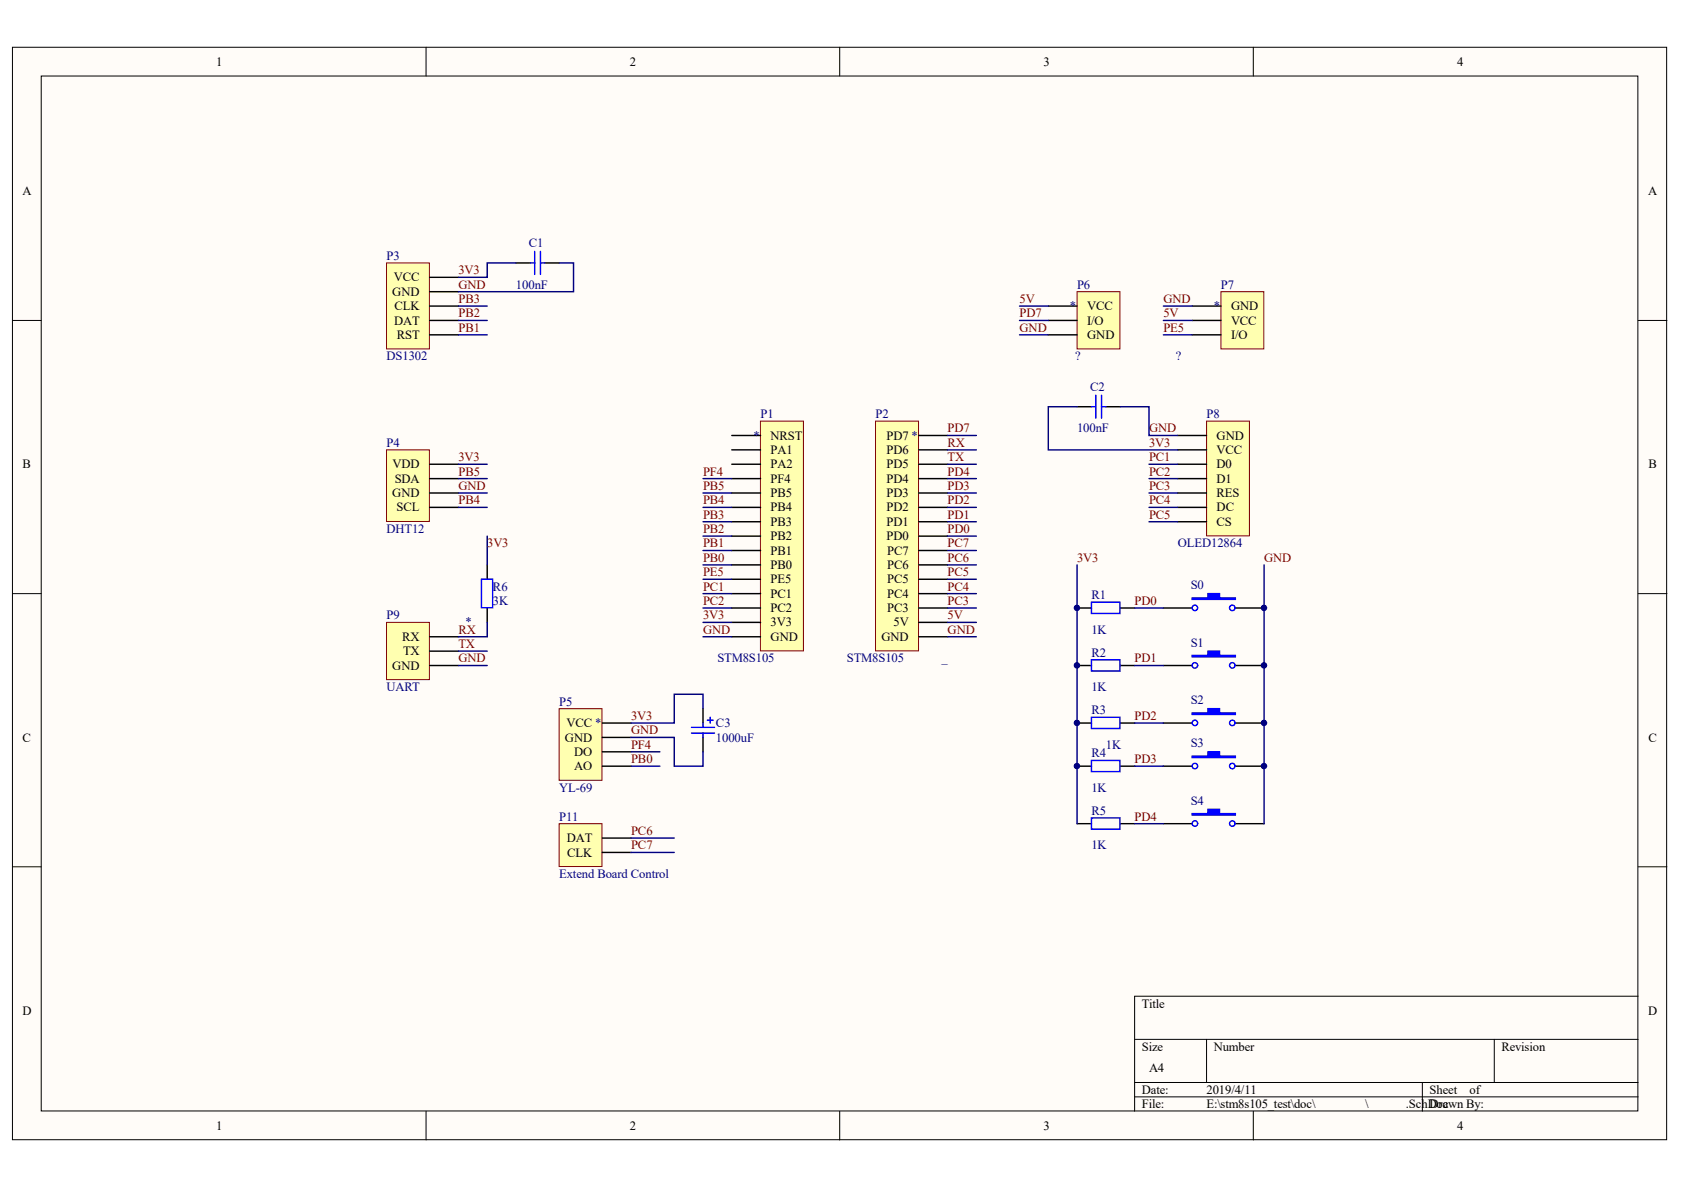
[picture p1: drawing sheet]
<svg xmlns="http://www.w3.org/2000/svg" width="297mm" height="210mm" viewBox="0 0 297 210" stroke-linecap="round" stroke-linejoin="round" font-family="sans-serif">
<defs><g id="words">
<g font-size="2.2">
<text x="38.2" y="11.6">1</text>
<text x="111.1" y="11.6">2</text>
<text x="184.1" y="11.6">3</text>
<text x="257" y="11.6">4</text>
<text x="3.9" y="34.4">A</text>
<text x="290.7" y="34.4">A</text>
<text x="69.2" y="52.2">GND</text>
<text x="69.5" y="49.6">VCC</text>
<text x="69.5" y="57.2">DAT</text>
<text x="69.6" y="54.7">CLK</text>
<text x="70" y="59.8">RST</text>
<text x="191.8" y="54.7">VCC</text>
<text x="191.8" y="57.2">I/O</text>
<text x="191.8" y="59.8">GND</text>
<text x="217.1" y="54.7">GND</text>
<text x="217.1" y="57.2">VCC</text>
<text x="217.1" y="59.8">I/O</text>
<text x="135.9" y="77.5">NRST</text>
<text x="156.4" y="77.5">PD7 *</text>
<text x="214.6" y="77.5">GND</text>
<text x="4" y="82.6">B</text>
<text x="69.2" y="82.6">VDD</text>
<text x="135.9" y="80.1">PA1</text>
<text x="135.9" y="82.6">PA2</text>
<text x="156.4" y="80.1">PD6</text>
<text x="156.4" y="82.6">PD5</text>
<text x="214.6" y="80.1">VCC</text>
<text x="214.6" y="82.6">D0</text>
<text x="290.8" y="82.6">B</text>
<text x="69.2" y="87.7">GND</text>
<text x="69.6" y="85.1">SDA</text>
<text x="135.9" y="85.1">PF4</text>
<text x="135.9" y="87.7">PB5</text>
<text x="156.4" y="85.1">PD4</text>
<text x="156.4" y="87.7">PD3</text>
<text x="214.6" y="85.1">D1</text>
<text x="214.6" y="87.7">RES</text>
<text x="70" y="90.2">SCL</text>
<text x="135.9" y="90.2">PB4</text>
<text x="135.9" y="92.8">PB3</text>
<text x="135.9" y="95.3">PB2</text>
<text x="156.4" y="90.2">PD2</text>
<text x="156.4" y="92.8">PD1</text>
<text x="156.4" y="95.3">PD0</text>
<text x="214.6" y="90.2">DC</text>
<text x="214.6" y="92.8">CS</text>
<text x="135.9" y="97.8">PB1</text>
<text x="135.9" y="100.4">PB0</text>
<text x="156.5" y="97.8">PC7</text>
<text x="156.5" y="100.4">PC6</text>
<text x="135.9" y="102.9">PE5</text>
<text x="135.9" y="105.4">PC1</text>
<text x="135.9" y="108">PC2</text>
<text x="156.5" y="102.9">PC5</text>
<text x="156.5" y="105.4">PC4</text>
<text x="156.5" y="108">PC3</text>
<text x="70.9" y="113">RX</text>
<text x="135.9" y="110.5">3V3</text>
<text x="135.9" y="113">GND</text>
<text x="155.5" y="113">GND</text>
<text x="157.6" y="110.5">5V</text>
<text x="69.2" y="118.1">GND</text>
<text x="71.1" y="115.6">TX</text>
<text x="4" y="130.8">C</text>
<text x="99.6" y="130.8">GND</text>
<text x="99.9" y="128.3">VCC *</text>
<text x="290.8" y="130.8">C</text>
<text x="101.3" y="133.3">DO</text>
<text x="101.3" y="135.9">AO</text>
<text x="100" y="148.5">DAT</text>
<text x="100" y="151.1">CLK</text>
<text x="3.9" y="179">D</text>
<text x="201.4" y="177.7">Title</text>
<text x="290.7" y="179">D</text>
<text x="201.4" y="185.3">Size</text>
<text x="214.1" y="185.3">Number</text>
<text x="264.8" y="185.3">Revision</text>
<text x="202.7" y="189.1">A4</text>
<text x="201.4" y="192.9">Date:</text>
<text x="201.4" y="195.5">File:</text>
<text x="212.8" y="192.9">2019/4/11</text>
<text x="212.8" y="195.5">E:\stm8s105_test\doc\</text>
<text x="240.8" y="195.5">\</text>
<text x="248" y="195.5">.SchDocwn By:</text>
<text x="252.2" y="192.9">Sheet</text>
<text x="252.2" y="195.5">Dra</text>
<text x="259.2" y="192.9">of</text>
<text x="38.2" y="199.3">1</text>
<text x="111.1" y="199.3">2</text>
<text x="184.1" y="199.3">3</text>
<text x="257" y="199.3">4</text>
</g>
<g font-size="2.2" fill="#000080">
<text x="68.2" y="45.8">P3</text>
<text x="93.3" y="43.5">C1</text>
<text x="91" y="50.9">100nF</text>
<text x="190" y="50.9">P6</text>
<text x="215.4" y="50.9">P7</text>
<text x="188.7" y="54.7">*</text>
<text x="214.1" y="54.7">*</text>
<text x="68.2" y="63.6">DS1302</text>
<text x="189.7" y="63.6">?</text>
<text x="207.4" y="63.6">?</text>
<text x="192.3" y="68.9">C2</text>
<text x="132.9" y="77.5">*</text>
<text x="134.2" y="73.7">P1</text>
<text x="154.5" y="73.7">P2</text>
<text x="190" y="76.3">100nF</text>
<text x="212.8" y="73.7">P8</text>
<text x="68.2" y="78.8">P4</text>
<text x="68.2" y="94">DHT12</text>
<text x="207.7" y="96.6">OLED12864</text>
<text x="87" y="106.7">3K</text>
<text x="87" y="104.2">R6</text>
<text x="192.5" y="105.7">R1</text>
<text x="210" y="103.9">S0</text>
<text x="68.2" y="109.2">P9</text>
<text x="82.1" y="110.5">*</text>
<text x="192.5" y="111.8">1K</text>
<text x="126.5" y="116.8">STM8S105</text>
<text x="149.4" y="116.8">STM8S105</text>
<text x="166.1" y="116.8">_</text>
<text x="192.5" y="115.8">R2</text>
<text x="210" y="114.1">S1</text>
<text x="68.2" y="121.9">UART</text>
<text x="98.6" y="124.5">P5</text>
<text x="192.5" y="121.9">1K</text>
<text x="192.5" y="126">R3</text>
<text x="210" y="124.2">S2</text>
<text x="126.3" y="130.8">1000uF</text>
<text x="126.3" y="128.3">C3</text>
<text x="210" y="131.8">S3</text>
<text x="192.5" y="133.6">R4</text>
<text x="195.1" y="132.1">1K</text>
<text x="98.6" y="139.7">YL-69</text>
<text x="192.5" y="139.7">1K</text>
<text x="192.5" y="143.7">R5</text>
<text x="210" y="142">S4</text>
<text x="98.6" y="144.7">P11</text>
<text x="192.5" y="149.8">1K</text>
<text x="98.6" y="154.9">Extend Board Control</text>
</g>
<g font-size="2.2" fill="#800000">
<text x="80.9" y="48.4">3V3</text>
<text x="80.9" y="50.9">GND</text>
<text x="80.9" y="53.4">PB3</text>
<text x="179.8" y="53.4">5V</text>
<text x="205.2" y="53.4">GND</text>
<text x="80.9" y="56">PB2</text>
<text x="80.9" y="58.5">PB1</text>
<text x="179.8" y="58.5">GND</text>
<text x="179.8" y="56">PD7</text>
<text x="205.2" y="56">5V</text>
<text x="205.2" y="58.5">PE5</text>
<text x="167.1" y="76.3">PD7</text>
<text x="202.7" y="76.3">GND</text>
<text x="80.9" y="81.3">3V3</text>
<text x="80.9" y="83.9">PB5</text>
<text x="124" y="83.9">PF4</text>
<text x="167.1" y="83.9">PD4</text>
<text x="167.1" y="81.3">TX</text>
<text x="167.1" y="78.8">RX</text>
<text x="202.7" y="78.8">3V3</text>
<text x="202.7" y="81.3">PC1</text>
<text x="202.7" y="83.9">PC2</text>
<text x="80.9" y="86.4">GND</text>
<text x="80.9" y="88.9">PB4</text>
<text x="124" y="88.9">PB4</text>
<text x="124" y="86.4">PB5</text>
<text x="167.1" y="86.4">PD3</text>
<text x="167.1" y="88.9">PD2</text>
<text x="202.7" y="86.4">PC3</text>
<text x="202.7" y="88.9">PC4</text>
<text x="124" y="91.5">PB3</text>
<text x="124" y="94">PB2</text>
<text x="167.1" y="91.5">PD1</text>
<text x="167.1" y="94">PD0</text>
<text x="202.7" y="91.5">PC5</text>
<text x="85.9" y="96.6">3V3</text>
<text x="124" y="96.6">PB1</text>
<text x="124" y="99.1">PB0</text>
<text x="124" y="101.6">PE5</text>
<text x="167.1" y="101.6">PC5</text>
<text x="167.1" y="96.6">PC7</text>
<text x="167.1" y="99.1">PC6</text>
<text x="190" y="99.1">3V3</text>
<text x="223" y="99.1">GND</text>
<text x="124" y="106.7">PC2</text>
<text x="124" y="104.2">PC1</text>
<text x="167.1" y="106.7">PC3</text>
<text x="167.1" y="104.2">PC4</text>
<text x="200.1" y="106.7">PD0</text>
<text x="80.9" y="111.8">RX</text>
<text x="124" y="109.2">3V3</text>
<text x="124" y="111.8">GND</text>
<text x="167.1" y="109.2">5V</text>
<text x="167.1" y="111.8">GND</text>
<text x="80.9" y="116.8">GND</text>
<text x="80.9" y="114.3">TX</text>
<text x="200.1" y="116.8">PD1</text>
<text x="111.3" y="127">3V3</text>
<text x="111.3" y="129.5">GND</text>
<text x="200.1" y="127">PD2</text>
<text x="111.3" y="132.1">PF4</text>
<text x="111.3" y="134.6">PB0</text>
<text x="200.1" y="134.6">PD3</text>
<text x="111.3" y="147.3">PC6</text>
<text x="111.3" y="149.8">PC7</text>
<text x="200.1" y="144.7">PD4</text>
</g>
</g></defs>
<g fill="#fffcf8" stroke="#000" stroke-width=".18">
<path d="M2.2 8.3h291.8v192.7h-291.8z"/>
<path d="M7.3 13.4h281.6v182.6h-281.6z"/>
</g>
<g fill="none" stroke="#000" stroke-width=".18">
<path d="M75.2 8.3v5.1M148.1 8.3v5.1M221.1 8.3v5.1M2.2 56.5h5.1M289 56.5h5M2.2 104.7h5.1M289 104.7h5M2.2 152.9h5.1M289 152.9h5M289 175.7h-88.9v20.3M75.2 196v5.1M148.1 196v5.1"/>
<path d="M200.1 183.3h88.9M200.1 190.9h88.9M200.1 193.5h88.9M212.8 183.3v7.6M221.1 196v5.1M250.9 190.9v5.1M263.6 183.3v7.6"/>
</g>
<path d="M134.1 74.3h7.6v40.5h-7.6z" fill="#ffffb0" stroke="#800000" stroke-width=".18"/>
<g fill="none" stroke="#000" stroke-width=".25">
<path d="M129.1 76.8h5.1M129.1 79.3h5.1M129.1 81.9h5.1M129.1 84.4h5.1M129.1 87h5.1M129.1 89.5h5.1M129.1 92h5.1M129.1 94.6h5.1M129.1 97.1h5.1M129.1 99.6h5.1M129.1 102.2h5.1M129.1 104.7h5.1"/>
<path d="M129.1 107.2h5.1M129.1 109.8h5.1M129.1 112.3h5.1"/>
</g>
<path d="M154.4 74.3h7.6v40.5h-7.6z" fill="#ffffb0" stroke="#800000" stroke-width=".18"/>
<g fill="none" stroke="#000" stroke-width=".25">
<path d="M162.1 76.8h5M162.1 79.3h5M162.1 81.9h5M162.1 84.4h5M162.1 87h5M162.1 89.5h5M162.1 92h5M162.1 94.6h5M162.1 97.1h5M162.1 99.6h5M162.1 102.2h5M162.1 104.7h5"/>
<path d="M162.1 107.2h5M162.1 109.8h5M162.1 112.3h5"/>
</g>
<path d="M68.2 46.4h7.5v15.1h-7.5z" fill="#ffffb0" stroke="#800000" stroke-width=".18"/>
<path d="M75.8 48.9h5.1M75.8 51.5h5.1M75.8 54h5.1M75.8 56.5h5.1M75.8 59.1h5.1" fill="none" stroke="#000" stroke-width=".25"/>
<path d="M68.2 79.3h7.5v12.7h-7.5z" fill="#ffffb0" stroke="#800000" stroke-width=".18"/>
<path d="M75.8 81.9h5.1M75.8 84.4h5.1M75.8 87h5.1M75.8 89.5h5.1" fill="none" stroke="#000" stroke-width=".25"/>
<path d="M68.2 109.8h7.5v10.1h-7.5z" fill="#ffffb0" stroke="#800000" stroke-width=".18"/>
<path d="M75.8 112.3h5.1M75.8 114.9h5.1M75.8 117.4h5.1" fill="none" stroke="#000" stroke-width=".25"/>
<path d="M98.6 125h7.6v12.6h-7.6z" fill="#ffffb0" stroke="#800000" stroke-width=".18"/>
<path d="M106.2 127.5h5.1M106.2 130.1h5.1M106.2 132.6h5.1M106.2 135.1h5.1" fill="none" stroke="#000" stroke-width=".25"/>
<path d="M190 51.5h7.5v10h-7.5z" fill="#ffffb0" stroke="#800000" stroke-width=".18"/>
<path d="M184.9 54h5.1M184.9 56.5h5.1M184.9 59.1h5.1" fill="none" stroke="#000" stroke-width=".25"/>
<path d="M215.4 51.5h7.5v10h-7.5z" fill="#ffffb0" stroke="#800000" stroke-width=".18"/>
<path d="M210.3 54h5.1M210.3 56.5h5.1M210.3 59.1h5.1" fill="none" stroke="#000" stroke-width=".25"/>
<path d="M212.8 74.3h7.6v20.2h-7.6z" fill="#ffffb0" stroke="#800000" stroke-width=".18"/>
<g fill="none" stroke="#000" stroke-width=".25">
<path d="M91 46.4h2.6M96.1 46.4h2.5M190 71.7h2.5M195.1 71.7h2.5M207.7 76.8h5.1M207.7 79.3h5.1M85.9 99.6v2.6M207.7 81.9h5.1M207.7 84.4h5.1M207.7 87h5.1M207.7 89.5h5.1M207.7 92h5.1"/>
<path d="M85.9 107.2v2.6M190 107.2h2.5M190 117.4h2.5M197.6 107.2h2.5M197.6 117.4h2.5M205.2 107.2h5.1M205.2 117.4h5.1M217.9 107.2h5.1M217.9 117.4h5.1M124 125v2.5M124 130.1v2.5M190 127.5h2.5"/>
<path d="M190 135.1h2.5M197.6 127.5h2.5M197.6 135.1h2.5M205.2 127.5h5.1M205.2 135.1h5.1M217.9 127.5h5.1M217.9 135.1h5.1M190 145.3h2.5M197.6 145.3h2.5M205.2 145.3h5.1M217.9 145.3h5.1"/>
</g>
<g fill="none" stroke="#00f" stroke-width=".25">
<path d="M93.6 46.4h.7M94.3 44.4v4M95.3 44.4v4M95.3 46.4h.8M192.5 71.7h.8M193.3 69.7v4.1M194.3 69.7v4.1M194.3 71.7h.8M84.9 102.2h2v5h-2zM192.5 106.2h5v2h-5zM192.5 116.4h5v2h-5zM122 128.3h4"/>
<path d="M122 129.3h4M124 127.5v.8M124 129.3v.8M124.8 127h1M125.3 126.5v1M192.5 126.5h5v2h-5zM192.5 134.1h5v2h-5zM192.5 144.3h5v2h-5z"/>
<circle cx="210.8" cy="107.2" r=".48"/>
<circle cx="210.8" cy="117.4" r=".48"/>
<circle cx="217.4" cy="107.2" r=".48"/>
<circle cx="217.4" cy="117.4" r=".48"/>
<circle cx="210.8" cy="127.5" r=".48"/>
<circle cx="210.8" cy="135.1" r=".48"/>
<circle cx="217.4" cy="127.5" r=".48"/>
<circle cx="217.4" cy="135.1" r=".48"/>
<circle cx="210.8" cy="145.3" r=".48"/>
<circle cx="217.4" cy="145.3" r=".48"/>
</g>
<g fill="#00f" stroke="#00f" stroke-width=".25">
<path d="M210.3 105.5h2.8v-.8h2v.8h2.8v.2h-7.6z" fill-rule="evenodd"/>
<path d="M210.3 115.6h2.8v-.7h2v.7h2.8v.3h-7.6z" fill-rule="evenodd"/>
<path d="M210.3 125.8h2.8v-.8h2v.8h2.8v.2h-7.6z" fill-rule="evenodd"/>
<path d="M210.3 133.4h2.8v-.8h2v.8h2.8v.2h-7.6z" fill-rule="evenodd"/>
<path d="M210.3 143.5h2.8v-.7h2v.7h2.8v.3h-7.6z" fill-rule="evenodd"/>
</g>
<g fill="none" stroke="#000080" stroke-width=".25">
<path d="M80.9 54h5M80.9 56.5h5M80.9 59.1h5M91 46.4h-5.1v2.5h-5M98.6 46.4h2.6v5.1h-20.3M179.8 54h5.1M179.8 56.5h5.1M179.8 59.1h5.1M205.2 54h5.1M205.2 56.5h5.1M205.2 59.1h5.1M167.1 79.3h5.1"/>
<path d="M167.1 76.8h5.1M190 71.7h-5.1v7.6h22.8M197.6 71.7h5.1v5.1h5M80.9 81.9h5M80.9 87h5M80.9 89.5h5M80.9 84.4h5M85.9 94.6v5M124 87h5.1M124 94.6h5.1M124 92h5.1M124 89.5h5.1"/>
<path d="M124 84.4h5.1M124 97.1h5.1M124 99.6h5.1M167.1 81.9h5.1M167.1 87h5.1M167.1 94.6h5.1M167.1 92h5.1M167.1 89.5h5.1M167.1 84.4h5.1M190 99.6v45.7M202.7 81.9h5M202.7 87h5"/>
<path d="M202.7 92h5M202.7 89.5h5M202.7 84.4h5M223 99.6v45.7M80.9 117.4h5M80.9 114.9h5M85.9 109.8v2.5h-5M124 107.2h5.1M124 112.3h5.1M124 109.8h5.1M124 104.7h5.1M124 102.2h5.1"/>
<path d="M167.1 107.2h5.1M167.1 112.3h5.1M167.1 109.8h5.1M167.1 104.7h5.1M167.1 102.2h5.1M200.1 107.2h5.1M200.1 117.4h5.1M111.3 130.1h7.6v5h5.1v-2.5M111.3 135.1h5.1M111.3 132.6h5.1M124 125v-2.5h-5.1v5h-7.6M200.1 127.5h5.1"/>
<path d="M200.1 135.1h5.1M200.1 145.3h5.1"/>
</g>
<path d="M98.6 145.3h7.6v7.5h-7.6z" fill="#ffffb0" stroke="#800000" stroke-width=".18"/>
<path d="M106.2 147.8h5.1M106.2 150.4h5.1" fill="none" stroke="#000" stroke-width=".25"/>
<path d="M167.1 97.1h5.1M167.1 99.6h5.1M111.3 147.8h7.6M111.3 150.4h7.6" fill="none" stroke="#000080" stroke-width=".25"/>
<g fill="#000080" stroke="#000080" stroke-width=".18">
<circle cx="190" cy="135.1" r=".48"/>
<circle cx="190" cy="127.5" r=".48"/>
<circle cx="190" cy="117.4" r=".48"/>
<circle cx="190" cy="107.2" r=".48"/>
<circle cx="222.9" cy="135.1" r=".48"/>
<circle cx="222.9" cy="127.5" r=".48"/>
<circle cx="222.9" cy="117.4" r=".48"/>
<circle cx="222.9" cy="107.2" r=".48"/>
</g>
<use href="#words"/>
</svg>
